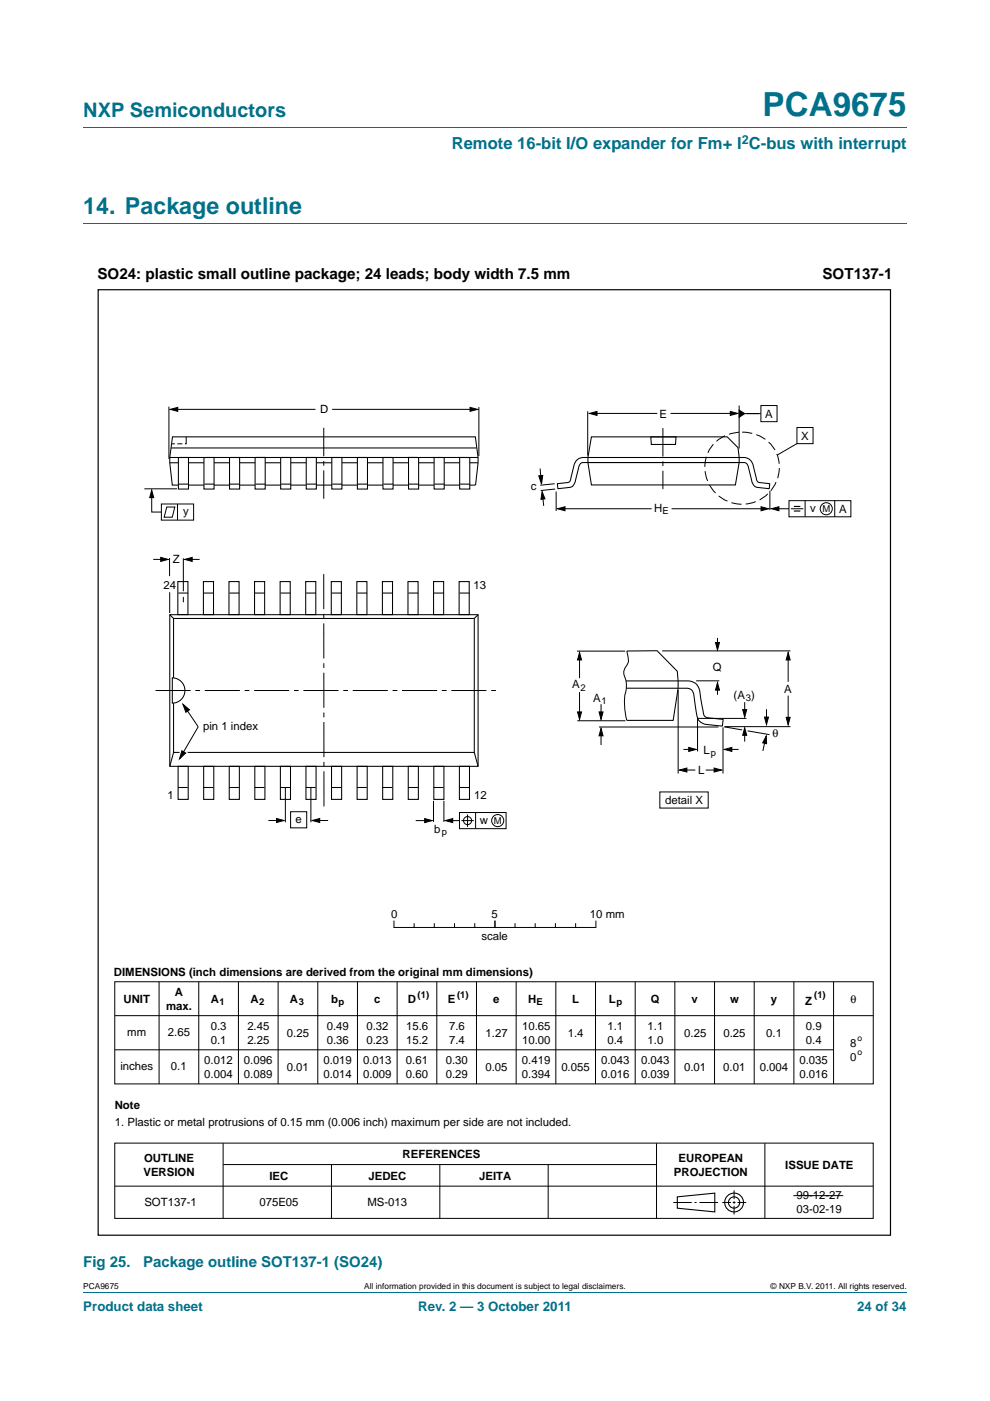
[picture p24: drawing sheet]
<svg xmlns="http://www.w3.org/2000/svg" width="210mm" height="297mm" viewBox="0 0 210 297" stroke-linecap="round" stroke-linejoin="round" font-family="sans-serif">
<defs><g id="words">
<text font-size="7" fill="#00718a" x="161.7" y="24.6">PCA9675</text>
<text font-size="4.9" fill="#00718a" x="17.7" y="45.4">14. Package outline</text>
<text font-size="4.2" fill="#00718a" x="17.7" y="24.9">NXP Semiconductors</text>
<text font-size="3.5" fill="#00718a" x="95.8" y="31.6">Remote 16-bit I/O expander for Fm+ I C-bus with interrupt</text>
<g font-size="3.2">
<text x="20.7" y="59.1">SO24: plastic small outline package; 24 leads; body width 7.5 mm</text>
<text x="174.5" y="59.1">SOT137-1</text>
</g>
<g font-size="3.2" fill="#00718a">
<text x="17.7" y="268.6">Fig 25.</text>
<text x="30.4" y="268.6">Package outline SOT137-1 (SO24)</text>
</g>
<g font-size="2.8" fill="#00718a">
<text x="17.7" y="277.9">Product data sheet</text>
<text x="88.7" y="277.9">Rev. 2 — 3 October 2011</text>
<text x="181.8" y="277.9">24 of 34</text>
</g>
<text font-size="2.6" fill="#00718a" x="157.3" y="30.5">2</text>
<g font-size="2.4">
<text x="67.9" y="87.7">D</text>
<text x="139.8" y="88.6">E</text>
<text x="162.3" y="88.6">A</text>
<text x="169.9" y="93.2">X</text>
<text x="112.6" y="103.8">c</text>
<text x="38.8" y="109.3">y</text>
<text x="138.8" y="108.5">H</text>
<text x="171.8" y="108.6">v</text>
<text x="178" y="108.7">A</text>
<text x="36.7" y="119.4">Z</text>
<text x="34.7" y="124.9">24</text>
<text x="100.4" y="124.9">13</text>
<text x="151.2" y="142.2">Q</text>
<text x="121.3" y="145.9">A</text>
<text x="125.8" y="148.9">A</text>
<text x="155.6" y="148.1">(A )</text>
<text x="166.3" y="147">A</text>
<text x="43.1" y="154.7">pin 1 index</text>
<text x="149.2" y="159.9">L</text>
<text x="163.8" y="156.3">θ</text>
<text x="148.1" y="164.2">L</text>
<text x="35.5" y="169.5">1</text>
<text x="100.6" y="169.5">12</text>
<text x="141.1" y="170.5">detail X</text>
<text x="62.7" y="174.5">e</text>
<text x="92.1" y="176.6">b</text>
<text x="101.7" y="174.7">w</text>
<text x="83" y="194.6">0</text>
<text x="104.3" y="194.6">5</text>
<text x="125.1" y="194.6">10 mm</text>
<text x="102.1" y="199.3">scale</text>
<text x="24.1" y="207">DIMENSIONS (inch dimensions are derived from the original mm dimensions)</text>
<text x="26.2" y="212.7">UNIT</text>
<text x="35.2" y="214.1">max.</text>
<text x="37.1" y="211.1">A</text>
<text x="44.7" y="212.7">A</text>
<text x="53.1" y="212.7">A</text>
<text x="61.5" y="212.7">A</text>
<text x="70.2" y="212.7">b</text>
<text x="79.4" y="212.7">c</text>
<text x="86.5" y="212.7">D</text>
<text x="95" y="212.7">E</text>
<text x="104.6" y="212.7">e</text>
<text x="112" y="212.7">H</text>
<text x="121.4" y="212.7">L</text>
<text x="129.1" y="212.7">L</text>
<text x="138" y="212.7">Q</text>
<text x="146.7" y="212.7">v</text>
<text x="154.8" y="212.7">w</text>
<text x="163.5" y="212.7">y</text>
<text x="170.8" y="213.1">Z</text>
<text x="180.4" y="212.7">θ</text>
<text x="27" y="219.6">mm</text>
<text x="35.6" y="219.6">2.65</text>
<text x="44.7" y="218.4">0.3</text>
<text x="44.7" y="221.3">0.1</text>
<text x="52.5" y="218.4">2.45</text>
<text x="52.5" y="221.3">2.25</text>
<text x="60.9" y="219.9">0.25</text>
<text x="69.3" y="218.4">0.49</text>
<text x="69.3" y="221.3">0.36</text>
<text x="77.7" y="218.4">0.32</text>
<text x="77.7" y="221.3">0.23</text>
<text x="86.1" y="218.4">15.6</text>
<text x="86.1" y="221.3">15.2</text>
<text x="95.2" y="218.4">7.6</text>
<text x="95.2" y="221.3">7.4</text>
<text x="103" y="219.9">1.27</text>
<text x="110.7" y="218.4">10.65</text>
<text x="110.7" y="221.3">10.00</text>
<text x="120.4" y="219.9">1.4</text>
<text x="128.9" y="218.4">1.1</text>
<text x="128.9" y="221.3">0.4</text>
<text x="137.3" y="218.4">1.1</text>
<text x="137.3" y="221.3">1.0</text>
<text x="145.1" y="219.8">0.25</text>
<text x="153.4" y="219.8">0.25</text>
<text x="162.5" y="219.8">0.1</text>
<text x="170.9" y="218.4">0.9</text>
<text x="170.9" y="221.3">0.4</text>
<text x="180.4" y="221.9">8</text>
<text x="25.5" y="226.9">inches</text>
<text x="36.2" y="226.8">0.1</text>
<text x="43.3" y="225.6">0.012</text>
<text x="51.8" y="225.6">0.096</text>
<text x="60.8" y="227.1">0.01</text>
<text x="68.6" y="225.6">0.019</text>
<text x="77" y="225.6">0.013</text>
<text x="86.1" y="225.6">0.61</text>
<text x="94.5" y="225.6">0.30</text>
<text x="103" y="227.1">0.05</text>
<text x="110.7" y="225.6">0.419</text>
<text x="119.1" y="227.1">0.055</text>
<text x="127.5" y="225.6">0.043</text>
<text x="136" y="225.6">0.043</text>
<text x="145.1" y="227.1">0.01</text>
<text x="153.4" y="227.1">0.01</text>
<text x="161.1" y="227.1">0.004</text>
<text x="169.6" y="225.6">0.035</text>
<text x="180.4" y="224.9">0</text>
<text x="43.3" y="228.5">0.004</text>
<text x="51.8" y="228.5">0.089</text>
<text x="68.6" y="228.5">0.014</text>
<text x="77" y="228.5">0.009</text>
<text x="86.1" y="228.5">0.60</text>
<text x="94.5" y="228.5">0.29</text>
<text x="110.7" y="228.5">0.394</text>
<text x="127.5" y="228.5">0.016</text>
<text x="136" y="228.5">0.039</text>
<text x="169.6" y="228.5">0.016</text>
<text x="24.3" y="235">Note</text>
<text x="24.3" y="238.7">1. Plastic or metal protrusions of 0.15 mm (0.006 inch) maximum per side are not included.</text>
<text x="85.4" y="245.6">REFERENCES</text>
<text x="30.4" y="249.3">VERSION</text>
<text x="30.6" y="246.3">OUTLINE</text>
<text x="57.2" y="250.2">IEC</text>
<text x="78.2" y="250.2">JEDEC</text>
<text x="101.6" y="250.2">JEITA</text>
<text x="142.9" y="249.3">PROJECTION</text>
<text x="143.9" y="246.3">EUROPEAN</text>
<text x="166.6" y="247.8">ISSUE DATE</text>
<text x="30.6" y="255.8">SOT137-1</text>
<text x="55" y="255.8">075E05</text>
<text x="77.9" y="255.8">MS-013</text>
<text x="168.9" y="254.3">99-12-27</text>
<text x="168.9" y="257.2">03-02-19</text>
</g>
<g font-size="2">
<text x="140.5" y="109">E</text>
<text x="174.5" y="108.6">M</text>
<text x="123.1" y="146.4">2</text>
<text x="127.6" y="149.3">1</text>
<text x="158.2" y="148.6">3</text>
<text x="150.8" y="160.4">p</text>
<text x="93.7" y="177.1">p</text>
<text x="104.8" y="174.7">M</text>
<text x="46.6" y="213.1">1</text>
<text x="55" y="213.1">2</text>
<text x="63.4" y="213.1">3</text>
<text x="71.8" y="213.1">p</text>
<text x="88.6" y="211.6">(1)</text>
<text x="96.9" y="211.6">(1)</text>
<text x="113.8" y="213.1">E</text>
<text x="130.7" y="213.1">p</text>
<text x="172.7" y="211.6">(1)</text>
</g>
<g font-size="1.8">
<text x="181.8" y="220.7">o</text>
<text x="181.8" y="223.6">o</text>
<text x="17.7" y="273.3">PCA9675</text>
<text x="77.3" y="273.3">All information provided in this document is subject to legal disclaimers.</text>
<text x="163.5" y="273.3">© NXP B.V. 2011. All rights reserved.</text>
</g>
</g></defs>
<path d="M17.7 27h174.6M17.7 47.4h174.6M17.7 273.9h174.6" fill="none" stroke="#00718a" stroke-width=".21"/>
<g fill="none" stroke="#000" stroke-width=".22">
<path d="M36 98.1h65.4M36 97h65.4M36.3 95h64.8M124.7 98.1h31.8M100.8 102.9h-64.3l-.5-4.8v-1.1l.6-4.4h64.2l.6 4.4-.5 5.9M36 130.3h65.4v32.2h-65.4zM36 130.3l.8 .8M101.4 130.3l-.8 .8M133 138h6.4l4.3 4.3 .1 2.1v1.5l-1 6.8h-9.8M36.5 143.7a2.68 2.68 0 0 1 2.7 2.7 2.68 2.68 0 0 1-2.7 2.7zM36.8 159.5l-.8 3M36.8 143.7v-12.6h63.8v28.4h-63.8v-10.4"/>
<path d="M100.6 159.5l.8 3M132.8 144.4h12.5a2.65 2.65 0 0 1 3.2 2.8l.5 2.8a3 3 0 0 0 .6 2l.4 .2 3.4 .3-.2 1.4-1.4-.1a5.9 5.9 0 0 1-3.2-.7 4.9 4.9 0 0 1-1.1-3.3l-.1-1a3.5 3.5 0 0 0-.7-2.5l-1.1-.4h-12.8"/>
</g>
<g fill="none" stroke="#000" stroke-width=".21">
<path d="M35.8 86.2v11.1M36.5 94.1h.6M37.1 86.8h29.8M37.6 94.1h1.1M39.5 93.1v1h-.3M39.5 92.6v.6M70.4 86.8h30M101.6 86.3v10.4M114.6 99.3l.2 2.8M124.7 87.2v9.4M125.7 87.7h13.7M142.2 87.7h13.5"/>
<path d="M156.8 86v9.1M157.3 87.7h4.1M161.4 86h3.4v3.4h-3.4zM169 90.6h3.5v3.5h-3.5zM169 94l-4.1 2.5M30.6 103.6h6.9M32.2 104.6v4h2M32.5 118.6h2.6M34.2 106.9h6.9v3.4h-6.9zM35.4 107.5h1.7l-.6 2.2h-1.7zM36 118.3v3.9M37.6 106.9v3.4"/>
<path d="M38.9 118.4v7M39.8 118.6h2.5M115.1 104.8l.2 2.5M117.6 102.6l-3 .3M117.8 103.7l-3.1 .3M118 104.2v4.1M119 107.9h19.2M142.4 107.9h19.6M163.3 104.1v4.1M164.5 107.9h2.8M167.3 106.2h13.2v3.4h-13.2zM167.8 107.9h2.6"/>
<path d="M170.8 106.2v3.4M177 106.2v3.4M38.9 126.6v1.1M122.4 138.1h10.2M122.9 138.8v5M133 138l.1 .9a2.61 2.61 0 0 1-.6 2.9 3.2 3.2 0 0 0 .3 2.6l.1 1.2a14.1 14.1 0 0 0-.3 5.6l.4 1.5M140.4 138h27.3M152.2 135.2v2M167.2 139.2v5.4M122.4 152.8h10.3M122.9 146.7v5.1M127 154.1h25.4"/>
<path d="M127.5 149.3v2.7M127.5 155.4v2.6M143.8 146.3v17.7M145 158.9h1.7M147.7 144.3h4.9M147.9 152.3h10.4M148 152.3v7M152.2 145.4v1.9M153.4 154.2v9.8M153.6 154.1l3.8 .7M153.8 154.1h13.9M154.5 158.9h2.2"/>
<path d="M157.9 148.9v2.2M157.9 155.3v1.9M158.6 155l4.6 .8M162.4 156.6l-.6 2.6M162.6 150.4v2.5M167.2 147.5v5.2M88.2 174h2.3M91.9 169.8v4.5M94.2 169.8v4.5M95.3 174h2.2M97.5 172.3h9.8v3.4h-9.8zM97.9 174h2.6"/>
<path d="M99.2 172.7v2.6M100.9 172.3v3.4M140 167.9h10.2v3.4h-10.2zM144.9 163.3h2.6M149.7 163.3h2.5M24.3 208.2h160.9v21.6h-160.9zM24.4 215.3h160.8M33.7 208.2v21.6M42.2 208.2v21.6M50.6 208.2v21.6M59 208.2v21.6M67.4 208.2v21.6"/>
<path d="M75.8 208.2v21.6M84.2 208.2v21.6M92.6 208.2v21.6M101.1 208.2v21.6M109.5 208.2v21.6M117.9 208.2v21.6M126.3 208.2v21.6M134.7 208.2v21.6M143.1 208.2v21.6M151.6 208.2v21.6M160 208.2v21.6M168.4 208.2v21.6"/>
<path d="M176.8 208.2v21.6M24.4 222.6h152.4M24.3 242.4h160.9v15.9h-160.9zM24.3 251.5h160.9M47.3 242.4v15.9M47.3 246.9h91.9M70.3 246.9v11.4M93.3 246.9v11.4M116.3 246.9v11.4M139.2 242.4v15.9M142.8 255h3.9M147.3 255h.4"/>
<path d="M148.3 255h4M153.2 255h1.8M155.4 255h.6M155.7 252.4v1.8M155.7 254.7v.5M155.7 255.7v1.8M156.4 255h1.9M162.2 242.4v15.9M168.3 253.5h10.6"/>
<circle cx="175.3" cy="107.9" r="1.28"/>
<circle cx="99.2" cy="174" r=".86"/>
<circle cx="105.6" cy="174" r="1.28"/>
</g>
<g fill="none" stroke="#000" stroke-width=".23">
<path d="M143.7 253.8l7.9-.8v3.9l-7.9-.7z"/>
<circle cx="155.7" cy="255" r="1.99"/>
<circle cx="155.7" cy="255" r="1.2"/>
</g>
<g fill="#000" stroke="#000" stroke-width=".21">
<path d="M36.1 86.8l1.6-.4v.8zM99.7 86.4l1.6 .4-1.6 .4zM125 87.7l1.6-.5v.9zM154.9 87.2l1.6 .5-1.6 .4zM156.8 87l1.2 .7-1.2 .8zM32.2 103.9l.4 1.6h-.8zM34.1 118.2l1.6 .4-1.6 .4zM39.2 118.6l1.6-.4v.8zM114.3 100.9l.8-.1-.2 1.8zM115 104.2l.6 1.6-.9 .1zM118.2 107.9l1.6-.5v.9zM161.4 107.4l1.6 .5-1.6 .4z"/>
<path d="M163.6 107.9l1.6-.5v.9zM122.9 138.3l.4 1.6h-.8zM151.8 136.2h.8l-.4 1.6zM167.2 138.3l.4 1.6h-.9zM122.5 150.9h.8l-.4 1.6zM127.5 154.4l.4 1.6h-.8zM127.1 150.9h.8l-.4 1.6zM146.1 158.5l1.6 .4-1.6 .4zM152.2 144.7l.4 1.6h-.8zM153.6 158.9l1.6-.4v.8zM157.9 154.3l.5 1.6h-.9zM157.5 150.5h.9l-.5 1.5z"/>
<path d="M162.5 156l.1 1.7-.8-.2zM162.2 152h.8l-.4 1.6zM166.7 152.1h.9l-.4 1.6zM90.1 173.6l1.6 .4-1.6 .4zM94.4 174l1.6-.4v.8zM144.1 163.3l1.6-.5v.9zM151.5 162.8l1.5 .5-1.5 .4z"/>
</g>
<path d="M168.4 107.4h1.3M168.4 108.3h1.3" fill="none" stroke="#000" stroke-width=".24"/>
<path d="M68.7 121.7v49.7M33 146.4h72.6" fill="none" stroke="#000" stroke-width=".21" stroke-dasharray="7.4 1 1 1" stroke-linecap="butt"/>
<path d="M68.7 90.7v15M140.6 90.8v12.9" fill="none" stroke="#000" stroke-width=".21" stroke-dasharray="6 1 1 1" stroke-linecap="butt"/>
<path d="M151.4 94a8.3 8.3 0 0 1 13.2 1.8 7.9 7.9 0 0 1-7.7 11.1 7.9 7.9 0 0 1-6.1-12z" fill="none" stroke="#000" stroke-width=".21" stroke-dasharray="2.2 .9" stroke-linecap="butt"/>
<path d="M38.2 158.7l1.7 .9-2.1 1.8z" fill="#fff"/>
<path d="M36 125.6v4.4M38.8 149.3l3.2 4.8-3.9 6.8M56.9 174h2.6M60.5 167v7.3M61.6 172.1h3.5v3.4h-3.5zM65.9 167v7.3M67 174h2.6" fill="none" stroke="#000" stroke-width=".21"/>
<path d="M38.6 159.2l.8 .5-1.3 1.2zM38.8 149.3l1.4 1.2-.8 .5zM58.7 173.5l1.5 .5-1.5 .4zM66.2 174l1.6-.5v.9z" fill="#000" stroke="#000" stroke-width=".21"/>
<g fill="none" stroke="#000" stroke-width=".22">
<path d="M37.7 123.3h2.2v7h-2.2zM37.8 125.7h2.1M43.1 123.3h2.2v7h-2.2zM43.2 125.7h2.1M48.6 123.3h2.1v7h-2.1zM48.7 125.7h2M54 123.3h2.1v7h-2.1zM54.1 125.7h2.1M59.4 123.3h2.2v7h-2.2zM59.5 125.7h2.1M64.8 123.3h2.2v7h-2.2zM64.9 125.7h2.1"/>
<path d="M70.3 123.3h2.1v7h-2.1zM70.4 125.7h2M75.7 123.3h2.1v7h-2.1zM75.8 125.7h2.1M81.1 123.3h2.2v7h-2.2zM81.2 125.7h2.1M86.5 123.3h2.2v7h-2.2zM86.6 125.7h2.1M92 123.3h2.1v7h-2.1zM92.1 125.7h2M97.4 123.3h2.1v7h-2.1zM97.5 125.7h2.1"/>
<path d="M37.7 167h2.1M37.8 162.5h2.1v7h-2.1zM43.2 167h2M43.2 162.5h2.1v7h-2.1zM48.6 167h2.1M48.6 162.5h2.2v7h-2.2zM54 167h2.1M54 162.5h2.2v7h-2.2zM59.4 167h2.1M59.5 162.5h2.1v7h-2.1zM64.9 167h2M64.9 162.5h2.1v7h-2.1z"/>
<path d="M70.3 167h2.1M70.3 162.5h2.2v7h-2.2zM75.7 167h2.1M75.7 162.5h2.2v7h-2.2zM81.1 167h2.1M81.2 162.5h2.1v7h-2.1zM86.6 167h2M86.6 162.5h2.1v7h-2.1zM92 167h2.1M92 162.5h2.2v7h-2.2zM97.4 167h2.1M97.4 162.5h2.2v7h-2.2z"/>
</g>
<g fill="#fff" stroke="#000" stroke-width=".22">
<path d="M97.5 97h2.1v6.7h-2.1z"/>
<path d="M97.6 102.6h2.1z"/>
<path d="M92.1 97h2.1v6.7h-2.1z"/>
<path d="M92.2 102.6h2z"/>
<path d="M86.6 97h2.2v6.7h-2.2z"/>
<path d="M86.7 102.6h2.1z"/>
<path d="M81.2 97h2.2v6.7h-2.2z"/>
<path d="M81.3 102.6h2.1z"/>
<path d="M75.8 97h2.1v6.7h-2.1z"/>
<path d="M75.9 102.6h2.1z"/>
<path d="M70.4 97h2.1v6.7h-2.1z"/>
<path d="M70.5 102.6h2.1z"/>
<path d="M65 97h2.1v6.7h-2.1z"/>
<path d="M65.1 102.6h2z"/>
<path d="M59.5 97h2.2v6.7h-2.2z"/>
<path d="M59.6 102.6h2.1z"/>
<path d="M54.1 97h2.2v6.7h-2.2z"/>
<path d="M54.2 102.6h2.1z"/>
<path d="M43.3 97h2.1v6.7h-2.1z"/>
<path d="M43.4 102.6h2z"/>
<path d="M37.8 97h2.2v6.7h-2.2z"/>
<path d="M37.9 102.6h2.1z"/>
<path d="M48.7 97h2.1v6.7h-2.1z"/>
<path d="M48.8 102.6h2.1z"/>
</g>
<path d="M83.6 195.3v1.3M83.6 196.6h42.7M87.8 195.8v.8M92.1 195.8v.8M96.4 195.8v.8M100.7 195.8v.8M105 195.3v1.3M109.2 195.8v.8M113.5 195.8v.8M117.8 195.8v.8M122.1 195.8v.8M126.4 195.3v1.3" fill="none" stroke="#000" stroke-width=".21"/>
<path d="M124.6 97h32.6a2.21 2.21 0 0 1 2.7 2.1l.4 1.9a1.14 1.14 0 0 0 1.4 1.4l1.6 .2-.1 .9-1.8-.1a1.83 1.83 0 0 1-2.1-2l-.2-.8a4.2 4.2 0 0 0-.8-2.3l-.6-.2h-32.9M124.7 97h-.4a2.21 2.21 0 0 0-2.7 2.1l-.4 1.9a1.14 1.14 0 0 1-1.4 1.4l-1.6 .2 .1 .9 1.7-.1a1.83 1.83 0 0 0 2.2-2l.2-.8a4.2 4.2 0 0 1 .8-2.3l.4-.2h1.3M125.4 92.6h28.8l2.3 2.3 .3 3.2-.8 4.7h-30.6l-.7-4.7v-1.1zM138 92.6h5.4l-.1 1.6h-5.2z" fill="none" stroke="#000" stroke-width=".22"/>
<path d="M20.8 61.4h168.1v200.5h-168.1z" fill="none" stroke="#000" stroke-width=".25"/>
<use href="#words"/>
</svg>
